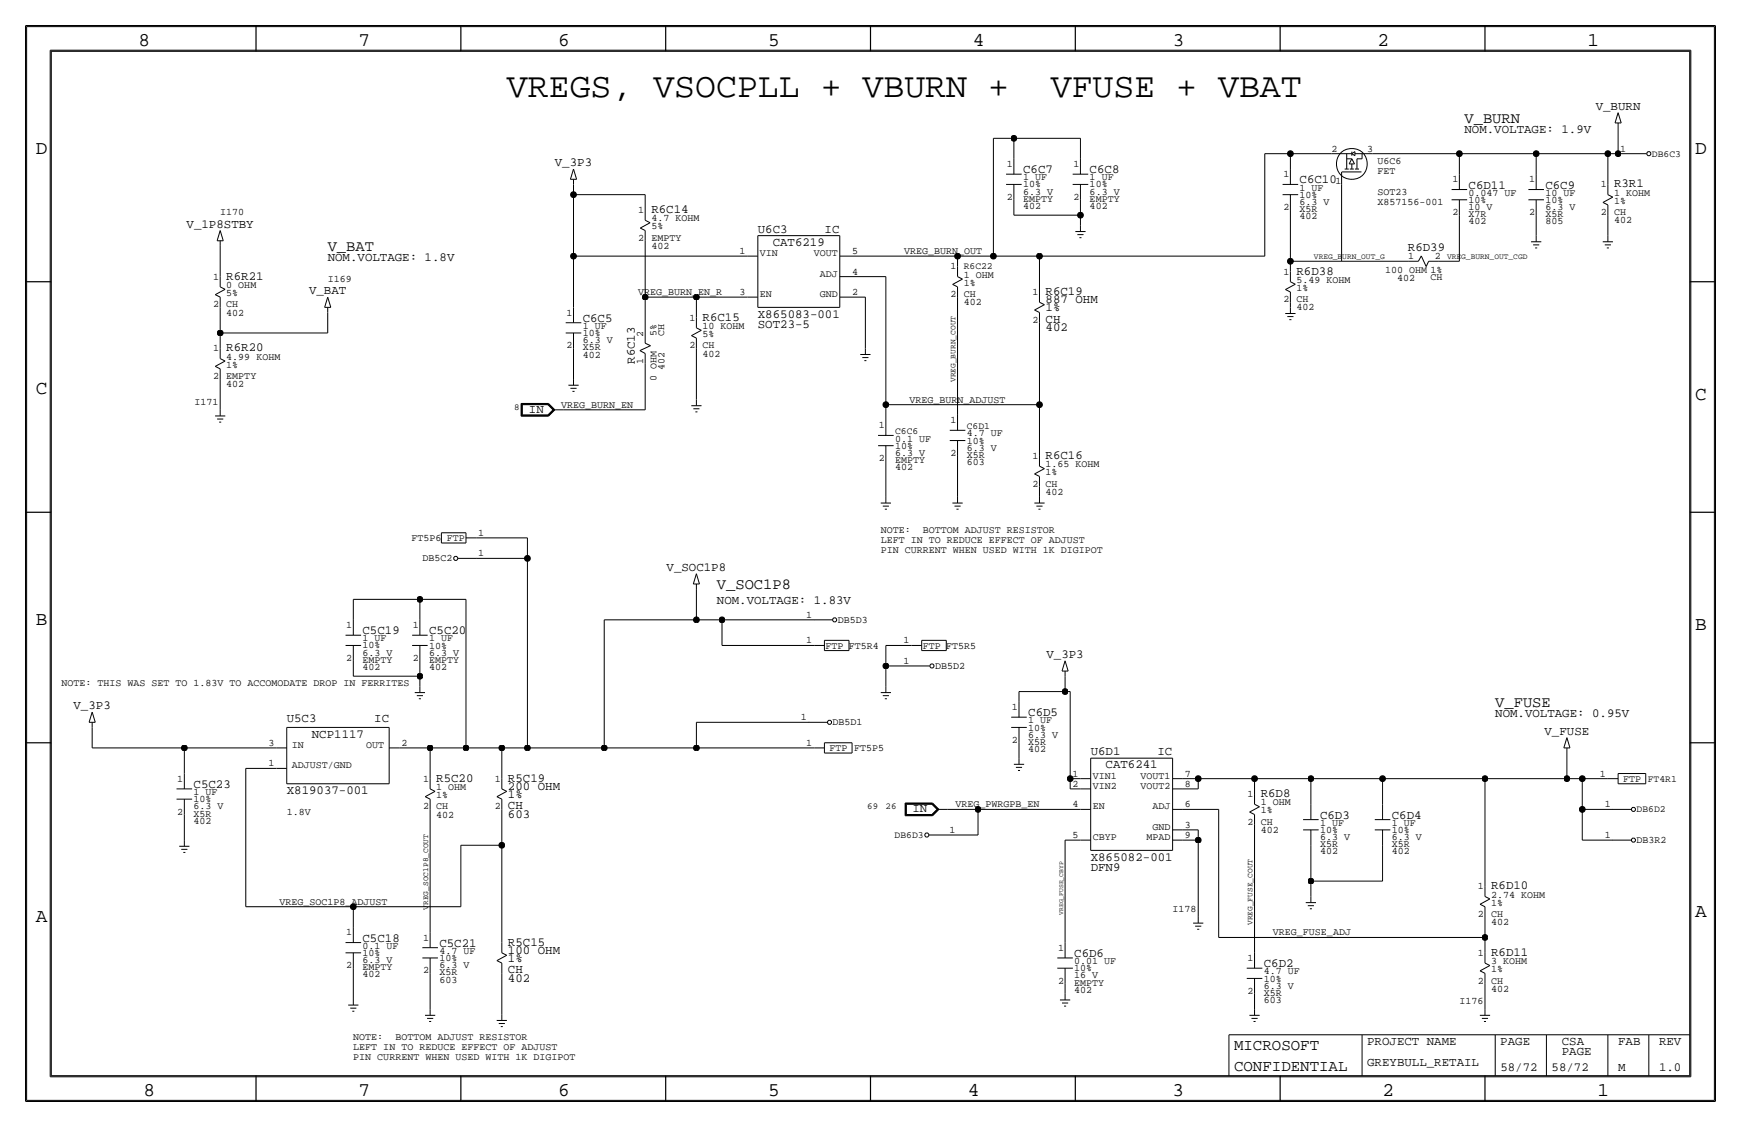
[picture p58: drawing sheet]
<svg xmlns="http://www.w3.org/2000/svg" width="432mm" height="279mm" viewBox="0 0 432 279" stroke-linecap="round" stroke-linejoin="round" font-family="sans-serif">
<defs><g id="words">
<g font-size="8.6">
<text x="125.7" y="24.1">VREGS, VSOCPLL + VBURN +</text>
<text x="260.6" y="24.1">VFUSE + VBAT</text>
</g>
<g font-size="4.8">
<text x="34.3" y="11.4">8</text>
<text x="88.9" y="11.4">7</text>
<text x="138.5" y="11.4">6</text>
<text x="190.5" y="11.4">5</text>
<text x="241.3" y="11.4">4</text>
<text x="290.8" y="11.4">3</text>
<text x="341.6" y="11.4">2</text>
<text x="393.7" y="11.4">1</text>
<text x="8.9" y="38.1">D</text>
<text x="420.4" y="38.1">D</text>
<text x="8.9" y="97.8">C</text>
<text x="420.4" y="99.1">C</text>
<text x="8.9" y="154.9">B</text>
<text x="420.4" y="156.2">B</text>
<text x="420.4" y="227.3">A</text>
<text x="8.9" y="228.6">A</text>
<text x="35.6" y="271.8">8</text>
<text x="88.9" y="271.8">7</text>
<text x="138.4" y="271.8">6</text>
<text x="190.5" y="271.8">5</text>
<text x="240" y="271.8">4</text>
<text x="290.8" y="271.8">3</text>
<text x="342.9" y="271.8">2</text>
<text x="396.2" y="271.8">1</text>
</g>
<g font-size="3.9">
<text x="306.1" y="260.4">MICROSOFT</text>
<text x="306.1" y="265.4">CONFIDENTIAL</text>
</g>
<g font-size="3.8">
<text x="363.2" y="30.5">V_BURN</text>
<text x="81.3" y="62.2">V_BAT</text>
<text x="177.8" y="146">V_SOC1P8</text>
<text x="370.8" y="175.3">V_FUSE</text>
</g>
<g font-size="3.1">
<text x="395.8" y="27.3">V_BURN</text>
<text x="363.2" y="33">NOM.VOLTAGE: 1.9V</text>
<text x="137.6" y="41.2">V_3P3</text>
<text x="253.7" y="42.9">C6C7</text>
<text x="270.3" y="42.9">C6C8</text>
<text x="322.3" y="45.5">C6C10</text>
<text x="364.2" y="46.7">C6D11</text>
<text x="383.3" y="46.7">C6C9</text>
<text x="400.3" y="46.5">R3R1</text>
<text x="161.5" y="52.8">R6C14</text>
<text x="46.3" y="56.5">V_1P8STBY</text>
<text x="188" y="57.7">U6C3</text>
<text x="204.5" y="57.7">IC</text>
<text x="81.3" y="64.8">NOM.VOLTAGE: 1.8V</text>
<text x="191.6" y="61">CAT6219</text>
<text x="349.2" y="62.2">R6D39</text>
<text x="56.1" y="69.3">R6R21</text>
<text x="321.6" y="68.1">R6D38</text>
<text x="76.7" y="73">V_BAT</text>
<text x="259.3" y="73.2">R6C19</text>
<text x="259.3" y="77.2">1%</text>
<text x="259.3" y="75.2">887 OHM</text>
<text x="144.5" y="79.8">C6C5</text>
<text x="174.2" y="79.5">R6C15</text>
<text x="188" y="78.7">X865083-001</text>
<text x="188" y="81.3">SOT23-5</text>
<text x="259.3" y="82">402</text>
<text x="259.3" y="80">CH</text>
<text x="56.1" y="87.1">R6R20</text>
<text x="157.5" y="90.2" transform="rotate(-90 157.5 90.2)">R6C13</text>
<text x="131.2" y="102.4">IN</text>
<text x="259.3" y="113.8">R6C16</text>
<text x="165.3" y="141.6">V_SOC1P8</text>
<text x="177.8" y="149.9">NOM.VOLTAGE: 1.83V</text>
<text x="89.9" y="157.2">C5C19</text>
<text x="106.4" y="157.2">C5C20</text>
<text x="259.5" y="163.2">V_3P3</text>
<text x="18.2" y="175.9">V_3P3</text>
<text x="71.1" y="179.1">U5C3</text>
<text x="92.8" y="179.1">IC</text>
<text x="255" y="177.5">C6D5</text>
<text x="370.8" y="177.8">NOM.VOLTAGE: 0.95V</text>
<text x="77.3" y="182.9">NCP1117</text>
<text x="383.1" y="182.2">V_FUSE</text>
<text x="270.5" y="187.2">U6D1</text>
<text x="274.2" y="190.5">CAT6241</text>
<text x="287.1" y="187.2">IC</text>
<text x="48" y="195.3">C5C23</text>
<text x="71.1" y="196.8">X819037-001</text>
<text x="108.2" y="193.8">R5C20</text>
<text x="126" y="197.9">1%</text>
<text x="126" y="195.8">200 OHM</text>
<text x="126" y="193.8">R5C19</text>
<text x="312.7" y="197.6">R6D8</text>
<text x="126" y="200.7">CH</text>
<text x="126" y="202.7">603</text>
<text x="226.3" y="201.4">IN</text>
<text x="327.4" y="202.9">C6D3</text>
<text x="345.2" y="202.9">C6D4</text>
<text x="270.5" y="213.4">X865082-001</text>
<text x="270.5" y="215.9">DFN9</text>
<text x="369.8" y="220.5">R6D10</text>
<text x="89.9" y="233.4">C5C18</text>
<text x="109" y="234.7">C5C21</text>
<text x="126" y="236.5">100 OHM</text>
<text x="126" y="238.5">1%</text>
<text x="126" y="234.4">R5C15</text>
<text x="266.4" y="237.2">C6D6</text>
<text x="313.4" y="239.8">C6D2</text>
<text x="369.8" y="237">R6D11</text>
<text x="126" y="241.3">CH</text>
<text x="126" y="243.3">402</text>
<text x="339.1" y="259.1">PROJECT NAME</text>
<text x="372.1" y="259.1">PAGE</text>
<text x="387.4" y="259.1">CSA</text>
<text x="387.4" y="261.6">PAGE</text>
<text x="401.3" y="259.1">FAB</text>
<text x="411.5" y="259.1">REV</text>
<text x="339.1" y="264.2">GREYBULL_RETAIL</text>
<text x="372.1" y="265.4">58/72</text>
<text x="384.8" y="265.4">58/72</text>
<text x="401.3" y="265.4">M</text>
<text x="411.5" y="265.4">1.0</text>
</g>
<g font-size="2.5">
<text x="249.7" y="41.4">1</text>
<text x="266.2" y="41.4">1</text>
<text x="330.2" y="37.6">2</text>
<text x="339.1" y="37.6">3</text>
<text x="341.6" y="40.6">U6C6</text>
<text x="401.9" y="37.6">1</text>
<text x="253.7" y="44.7">1 UF</text>
<text x="253.7" y="46.5">10%</text>
<text x="270.3" y="44.7">1 UF</text>
<text x="270.3" y="46.5">10%</text>
<text x="318.3" y="43.9">1</text>
<text x="322.3" y="47.2">1 UF</text>
<text x="331.2" y="45.7">1</text>
<text x="341.6" y="43.2">FET</text>
<text x="360.2" y="45.2">1</text>
<text x="379.3" y="45.2">1</text>
<text x="397" y="46.5">1</text>
<text x="54.6" y="53.3">I170</text>
<text x="158.3" y="52.8">1</text>
<text x="249.7" y="49.5">2</text>
<text x="253.7" y="48.2">6.3 V</text>
<text x="253.7" y="50">EMPTY</text>
<text x="253.7" y="51.8">402</text>
<text x="266.2" y="49.5">2</text>
<text x="270.3" y="51.8">402</text>
<text x="270.3" y="48.2">6.3 V</text>
<text x="270.3" y="50">EMPTY</text>
<text x="318.3" y="52.1">2</text>
<text x="322.3" y="49">10%</text>
<text x="322.3" y="50.8">6.3 V</text>
<text x="322.3" y="52.6">X5R</text>
<text x="341.6" y="48.3">SOT23</text>
<text x="341.6" y="50.8">X857156-001</text>
<text x="360.2" y="53.3">2</text>
<text x="364.2" y="52.1">10 V</text>
<text x="364.2" y="50.3">10%</text>
<text x="364.2" y="53.8">X7R</text>
<text x="364.2" y="48.5">0.047 UF</text>
<text x="379.3" y="53.3">2</text>
<text x="383.3" y="53.8">X5R</text>
<text x="383.3" y="52.1">6.3 V</text>
<text x="383.3" y="50.3">10%</text>
<text x="383.3" y="48.5">10 UF</text>
<text x="397" y="53.3">2</text>
<text x="400.3" y="53.3">CH</text>
<text x="400.3" y="50.5">1%</text>
<text x="400.3" y="48.5">1 KOHM</text>
<text x="158.3" y="59.7">2</text>
<text x="161.5" y="56.9">5%</text>
<text x="161.5" y="59.7">EMPTY</text>
<text x="161.5" y="54.9">4.7 KOHM</text>
<text x="322.3" y="54.4">402</text>
<text x="364.2" y="55.6">402</text>
<text x="383.3" y="55.6">805</text>
<text x="400.3" y="55.4">402</text>
<text x="161.5" y="61.7">402</text>
<text x="183.4" y="63">1</text>
<text x="188.5" y="63.5">VIN</text>
<text x="201.8" y="63.5">VOUT</text>
<text x="211.3" y="63">5</text>
<text x="224.3" y="63">VREG_BURN_OUT</text>
<text x="349.2" y="64.3">1</text>
<text x="355.9" y="64.3">2</text>
<text x="52.9" y="69.3">1</text>
<text x="56.1" y="71.4">0 OHM</text>
<text x="81.3" y="69.8">I169</text>
<text x="203.3" y="68.6">ADJ</text>
<text x="211.3" y="68.1">4</text>
<text x="235.7" y="66.8">1</text>
<text x="239" y="68.8">1 OHM</text>
<text x="239" y="70.9">1%</text>
<text x="318.3" y="68.1">1</text>
<text x="321.6" y="70.1">5.49 KOHM</text>
<text x="343.5" y="67.6">100 OHM 1%</text>
<text x="346.5" y="69.6">402</text>
<text x="354.8" y="69.5">CH</text>
<text x="52.9" y="76.2">2</text>
<text x="56.1" y="76.2">CH</text>
<text x="56.1" y="73.4">5%</text>
<text x="158.2" y="73.2">VREG_BURN_EN_R</text>
<text x="183.4" y="73.2">3</text>
<text x="188.5" y="73.7">EN</text>
<text x="203.3" y="73.7">GND</text>
<text x="211.3" y="73.2">2</text>
<text x="235.7" y="73.7">2</text>
<text x="239" y="73.7">CH</text>
<text x="239" y="75.7">402</text>
<text x="256.1" y="73.2">1</text>
<text x="318.3" y="74.9">2</text>
<text x="321.6" y="77">402</text>
<text x="321.6" y="74.9">CH</text>
<text x="321.6" y="72.1">1%</text>
<text x="56.1" y="78.2">402</text>
<text x="140.5" y="78.2">1</text>
<text x="144.5" y="83.3">10%</text>
<text x="144.5" y="81.5">1 UF</text>
<text x="159.5" y="83.5" transform="rotate(-90 159.5 83.5)">2</text>
<text x="162.8" y="83.4" transform="rotate(-90 162.8 83.4)">5%</text>
<text x="164.7" y="83.4" transform="rotate(-90 164.7 83.4)">CH</text>
<text x="171" y="79.5">1</text>
<text x="174.2" y="83.6">5%</text>
<text x="174.2" y="81.5">10 KOHM</text>
<text x="256.1" y="80">2</text>
<text x="52.9" y="87.1">1</text>
<text x="56.1" y="89.2">4.99 KOHM</text>
<text x="140.5" y="86.4">2</text>
<text x="144.5" y="86.9">X5R</text>
<text x="144.5" y="88.6">402</text>
<text x="144.5" y="85.1">6.3 V</text>
<text x="171" y="86.4">2</text>
<text x="174.2" y="88.4">402</text>
<text x="174.2" y="86.4">CH</text>
<text x="52.9" y="94">2</text>
<text x="56.1" y="94">EMPTY</text>
<text x="56.1" y="91.2">1%</text>
<text x="159.5" y="90.2" transform="rotate(-90 159.5 90.2)">1</text>
<text x="162.8" y="94.4" transform="rotate(-90 162.8 94.4)">0 OHM</text>
<text x="164.8" y="91.6" transform="rotate(-90 164.8 91.6)">402</text>
<text x="48.3" y="100.3">I171</text>
<text x="56.1" y="96">402</text>
<text x="139.2" y="101.1">VREG_BURN_EN</text>
<text x="225.6" y="99.8">VREG_BURN_ADJUST</text>
<text x="218" y="106.2">1</text>
<text x="235.7" y="104.9">1</text>
<text x="222" y="111.3">10%</text>
<text x="222" y="113">6.3 V</text>
<text x="222" y="109.5">0.1 UF</text>
<text x="235.7" y="113">2</text>
<text x="239.8" y="111.8">6.3 V</text>
<text x="239.8" y="110">10%</text>
<text x="239.8" y="113.5">X5R</text>
<text x="239.8" y="108.2">4.7 UF</text>
<text x="256.1" y="113.8">1</text>
<text x="218" y="114.3">2</text>
<text x="222" y="116.6">402</text>
<text x="222" y="114.8">EMPTY</text>
<text x="239.8" y="115.3">603</text>
<text x="259.3" y="117.9">1%</text>
<text x="259.3" y="115.8">1.65 KOHM</text>
<text x="256.1" y="120.7">2</text>
<text x="259.3" y="122.7">402</text>
<text x="259.3" y="120.6">CH</text>
<text x="102" y="134.1">FT5P6</text>
<text x="110.9" y="134.1">FTP</text>
<text x="118.6" y="137.9">1</text>
<text x="118.6" y="132.8">1</text>
<text x="218.4" y="137.2">PIN CURRENT WHEN USED WITH 1K DIGIPOT</text>
<text x="218.4" y="134.6">LEFT IN TO REDUCE EFFECT OF ADJUST</text>
<text x="218.4" y="132.1">NOTE:</text>
<text x="228.9" y="132.1">BOTTOM ADJUST RESISTOR</text>
<text x="104.8" y="139.2">DB5C2</text>
<text x="85.9" y="155.7">1</text>
<text x="102.4" y="155.7">1</text>
<text x="199.9" y="153.2">1</text>
<text x="207.8" y="154.4">DB5D3</text>
<text x="89.9" y="160.8">10%</text>
<text x="89.9" y="159">1 UF</text>
<text x="106.4" y="159">1 UF</text>
<text x="106.4" y="160.8">10%</text>
<text x="199.9" y="159.5">1</text>
<text x="204.7" y="160.8">FTP FT5R4</text>
<text x="224.1" y="159.5">1</text>
<text x="228.9" y="160.8">FTP FT5R5</text>
<text x="85.9" y="163.8">2</text>
<text x="89.9" y="166.1">402</text>
<text x="89.9" y="162.6">6.3 V</text>
<text x="89.9" y="164.3">EMPTY</text>
<text x="102.4" y="163.8">2</text>
<text x="106.4" y="166.1">402</text>
<text x="106.4" y="164.3">EMPTY</text>
<text x="106.4" y="162.6">6.3 V</text>
<text x="224.1" y="164.6">1</text>
<text x="231.9" y="165.9">DB5D2</text>
<text x="15.2" y="170.2">NOTE: THIS WAS SET TO 1.83V TO ACCOMODATE DROP IN FERRITES</text>
<text x="198.7" y="178.6">1</text>
<text x="206.5" y="179.8">DB5D1</text>
<text x="251" y="176">1</text>
<text x="255" y="179.3">1 UF</text>
<text x="66.6" y="184.9">3</text>
<text x="72.4" y="185.4">IN</text>
<text x="90.8" y="185.4">OUT</text>
<text x="99.6" y="184.9">2</text>
<text x="199.9" y="184.9">1</text>
<text x="251" y="184.2">2</text>
<text x="255" y="181.1">10%</text>
<text x="255" y="184.7">X5R</text>
<text x="255" y="182.9">6.3 V</text>
<text x="66.6" y="190">1</text>
<text x="72.4" y="190.5">ADJUST/GND</text>
<text x="205.7" y="186.2">FTP</text>
<text x="211.8" y="186.2">FT5P5</text>
<text x="255" y="186.4">402</text>
<text x="44" y="193.8">1</text>
<text x="48" y="197.1">1 UF</text>
<text x="104.9" y="193.8">1</text>
<text x="108.2" y="195.8">1 OHM</text>
<text x="108.2" y="197.9">1%</text>
<text x="122.7" y="193.8">1</text>
<text x="266" y="195.1">2</text>
<text x="266" y="192.5">1</text>
<text x="271" y="195.6">VIN2</text>
<text x="271" y="193">VIN1</text>
<text x="282.9" y="195.6">VOUT2</text>
<text x="282.9" y="193">VOUT1</text>
<text x="293.9" y="195.1">8</text>
<text x="293.9" y="192.5">7</text>
<text x="309.4" y="197.6">1</text>
<text x="396.8" y="192.5">1</text>
<text x="402.6" y="193.8">FTP</text>
<text x="44" y="201.9">2</text>
<text x="48" y="200.7">6.3 V</text>
<text x="48" y="198.9">10%</text>
<text x="48" y="202.4">X5R</text>
<text x="71.1" y="201.9">1.8V</text>
<text x="104.9" y="200.7">2</text>
<text x="108.2" y="202.7">402</text>
<text x="108.2" y="200.7">CH</text>
<text x="122.7" y="200.7">2</text>
<text x="237" y="200.2">VREG_PWRGPB_EN</text>
<text x="266" y="200.1">4</text>
<text x="271" y="200.7">EN</text>
<text x="285.9" y="200.7">ADJ</text>
<text x="293.9" y="200.1">6</text>
<text x="312.7" y="199.6">1 OHM</text>
<text x="312.7" y="201.7">1%</text>
<text x="398.1" y="200.2">1</text>
<text x="48" y="204.2">402</text>
<text x="235.5" y="206.5">1</text>
<text x="266" y="207.8">5</text>
<text x="271" y="208.3">CBYP</text>
<text x="284.4" y="208.3">MPAD</text>
<text x="285.9" y="205.7">GND</text>
<text x="293.9" y="207.8">9</text>
<text x="293.9" y="205.2">3</text>
<text x="309.4" y="204.5">2</text>
<text x="312.7" y="204.5">CH</text>
<text x="312.7" y="206.5">402</text>
<text x="327.4" y="204.7">1 UF</text>
<text x="327.4" y="208.3">6.3 V</text>
<text x="327.4" y="206.5">10%</text>
<text x="345.2" y="206.5">10%</text>
<text x="345.2" y="208.3">6.3 V</text>
<text x="345.2" y="204.7">1 UF</text>
<text x="398.1" y="207.8">1</text>
<text x="405.9" y="209">DB3R2</text>
<text x="327.4" y="211.8">402</text>
<text x="327.4" y="210.1">X5R</text>
<text x="345.2" y="211.8">402</text>
<text x="345.2" y="210">X5R</text>
<text x="366.6" y="220.5">1</text>
<text x="69.3" y="224.3">VREG_SOC1P8_ADJUST</text>
<text x="290.8" y="226.1">I178</text>
<text x="366.6" y="227.3">2</text>
<text x="369.8" y="227.3">CH</text>
<text x="369.8" y="224.5">1%</text>
<text x="369.8" y="222.5">2.74 KOHM</text>
<text x="85.9" y="231.9">1</text>
<text x="104.9" y="233.2">1</text>
<text x="315.7" y="231.9">VREG_FUSE_ADJ</text>
<text x="369.8" y="229.4">402</text>
<text x="89.9" y="237">10%</text>
<text x="89.9" y="235.2">0.1 UF</text>
<text x="89.9" y="238.8">6.3 V</text>
<text x="109" y="238.3">10%</text>
<text x="109" y="236.5">4.7 UF</text>
<text x="262.4" y="235.7">1</text>
<text x="266.4" y="239">0.01 UF</text>
<text x="309.4" y="238.3">1</text>
<text x="366.6" y="237">1</text>
<text x="369.8" y="239">3 KOHM</text>
<text x="85.9" y="240">2</text>
<text x="89.9" y="240.5">EMPTY</text>
<text x="89.9" y="242.3">402</text>
<text x="104.9" y="241.3">2</text>
<text x="109" y="240">6.3 V</text>
<text x="109" y="243.6">603</text>
<text x="109" y="241.8">X5R</text>
<text x="262.4" y="243.8">2</text>
<text x="266.4" y="240.8">10%</text>
<text x="266.4" y="242.6">16 V</text>
<text x="266.4" y="244.3">EMPTY</text>
<text x="313.4" y="245.1">6.3 V</text>
<text x="313.4" y="243.3">10%</text>
<text x="313.4" y="241.6">4.7 UF</text>
<text x="366.6" y="243.8">2</text>
<text x="369.8" y="245.9">402</text>
<text x="369.8" y="243.8">CH</text>
<text x="369.8" y="241">1%</text>
<text x="266.4" y="246.1">402</text>
<text x="309.4" y="246.4">2</text>
<text x="313.4" y="248.7">603</text>
<text x="313.4" y="246.9">X5R</text>
<text x="362" y="248.9">I176</text>
<text x="87.6" y="257.8">NOTE:</text>
<text x="98.1" y="257.8">BOTTOM ADJUST RESISTOR</text>
<text x="87.6" y="262.9">PIN CURRENT WHEN USED WITH 1K DIGIPOT</text>
<text x="87.6" y="260.3">LEFT IN TO REDUCE EFFECT OF ADJUST</text>
</g>
<g font-size="2.4">
<text x="409.7" y="38.9">DB6C3</text>
<text x="239" y="66.8">R6C22</text>
<text x="222" y="107.7">C6C6</text>
<text x="239.8" y="106.4">C6D1</text>
<text x="408.7" y="193.8">FT4R1</text>
<text x="405.9" y="201.4">DB6D2</text>
<text x="221.9" y="207.8">DB6D3</text>
</g>
<g font-size="2.3">
<text x="127.5" y="101.6">8</text>
<text x="215.1" y="200.7">69</text>
<text x="219.7" y="200.7">26</text>
</g>
<g font-size="2">
<text x="325.9" y="64.3">VREG_BURN_OUT_G</text>
<text x="358.9" y="64.3">VREG_BURN_OUT_CGD</text>
<text x="237" y="94.7" transform="rotate(-90 237 94.7)">VREG_BURN_COUT</text>
<text x="106.2" y="225.6" transform="rotate(-90 106.2 225.6)">VREG_SOC1P8_COUT</text>
<text x="310.6" y="229.4" transform="rotate(-90 310.6 229.4)">VREG_FUSE_COUT</text>
</g>
<text font-size="1.6" x="263.7" y="226.8" transform="rotate(-90 263.7 226.8)">VREG_FUSE_CBYP</text>
</g></defs>
<!-- layer: Nets -->
<g fill="none" stroke="#000" stroke-width=".25">
<path d="M246.4 34.3v29.2zM246.4 34.3h5.1zM251.5 34.3h16.5zM251.5 34.3v5.1zM268 34.3v5.1zM313.7 38.1h6.3zM313.7 38.1v25.4zM320 38.1h10.2zM320 38.1v3.8zM340.4 38.1h21.5zM361.9 38.1h19.1zM361.9 38.1v5.1z"/>
<path d="M381 38.1v5.1zM381 38.1h17.8zM398.8 38.1h2.5zM398.8 38.1v7.6zM401.3 31.8v6.3zM401.3 38.1h2.6zM142.2 48.3h17.8zM142.2 45.7v2.6zM142.2 48.3v15.2zM160 48.3v3.8zM160 59.7v14zM251.5 53.3h16.5z"/>
<path d="M251.5 49.5v3.8zM268 53.3v2.6zM268 49.5v3.8zM320 52.1v12.7zM332.7 45.7v19.1zM361.9 53.3v11.5zM381 53.3v5.1zM398.8 53.3v5.1zM54.6 76.2v6.3zM54.6 61v7.6zM81.3 77.5v5zM142.2 63.5h43.2z"/>
<path d="M142.2 63.5v12.7zM160 73.7h12.7zM160 73.7v8.8zM172.7 73.7h12.7zM172.7 73.7v5zM210.8 68.6h8.9zM210.8 63.5h26.7zM210.8 73.7h3.8zM214.6 73.7v12.7zM219.7 68.6v31.7zM237.5 63.5v2.5zM237.5 73.7v29.2z"/>
<path d="M237.5 63.5h8.9zM246.4 63.5h11.4zM257.8 63.5v8.9zM257.8 63.5h55.9zM320 74.9v1.3zM320 64.8v2.5zM320 64.8h12.7zM332.7 64.8h16.5zM356.9 64.8h5zM54.6 82.5h26.7zM54.6 82.5v3.9zM54.6 94v7.6z"/>
<path d="M142.2 86.4v7.6zM160 90.2v11.4zM172.7 86.4v12.7zM257.8 80v20.3zM139.7 101.6h20.3zM219.7 114.3v8.9zM219.7 100.3v3.8zM219.7 100.3h38.1zM237.5 113v10.2zM257.8 100.3v12.7zM118.1 138.4h12.7zM118.1 133.3h12.7z"/>
<path d="M130.8 138.4v47zM130.8 133.3v5.1zM257.8 120.6v2.6zM87.6 148.6h16.5zM87.6 148.6v5.1zM104.1 148.6h11.5zM104.1 148.6v5.1zM115.6 148.6v36.8zM149.9 153.7h22.8zM149.9 153.7v31.7zM172.7 146v7.7zM172.7 153.7h6.4z"/>
<path d="M179.1 153.7h22.8zM179.1 153.7v6.3zM87.6 167.6h16.5zM87.6 163.8v3.8zM104.1 167.6v2.6zM104.1 163.8v3.8zM172.7 179.1h28zM172.7 179.1v6.3zM179.1 160h22.8zM219.7 165.1v5.1zM219.7 160v5.1zM219.7 165.1h6.4z"/>
<path d="M219.7 160h6.4zM252.7 171.4h11.5zM252.7 171.4v2.6zM264.2 167.6v3.8zM264.2 171.4h1.2zM265.4 171.4v21.6zM22.9 180.3v5.1zM22.9 185.4h22.8zM45.7 185.4h22.9zM45.7 185.4v6.4zM61 190.5h7.6zM61 190.5v34.3z"/>
<path d="M99.1 185.4h7.6zM106.7 185.4v7.6zM106.7 185.4h8.9zM115.6 185.4h8.9zM124.5 185.4h6.3zM124.5 185.4v7.6zM130.8 185.4h19.1zM149.9 185.4h22.8zM172.7 185.4h29.2zM252.7 184.2v3.8zM265.4 195.6h2.6zM265.4 193h2.6z"/>
<path d="M265.4 193v2.6zM293.4 193h3.8zM293.4 195.6h3.8zM297.2 193h14zM297.2 193v2.6zM311.1 193h14zM311.1 193v3.8zM325.1 193v6.4zM325.1 193h17.8zM342.9 193h25.4zM342.9 193v6.4zM368.3 193h20.3z"/>
<path d="M368.3 193v26.7zM388.6 186.7v6.3zM388.6 193h3.8zM392.4 193h6.4zM392.4 193v7.7zM45.7 201.9v6.4zM106.7 200.7v30.4zM114.3 209.5v15.3zM114.3 209.5h10.2zM124.5 200.7v8.8zM124.5 209.5v24.2zM234.9 207h7.7z"/>
<path d="M234.9 200.7h7.7zM242.6 200.7v6.3zM242.6 200.7h25.4zM264.2 208.3h3.8zM264.2 208.3v25.4zM293.4 205.7h3.8zM293.4 200.7h8.9zM293.4 208.3h3.8zM297.2 208.3v19zM297.2 205.7v2.6zM302.3 200.7v31.7zM311.1 204.5v31.7z"/>
<path d="M325.1 218.4v3.8zM325.1 209.5v8.9zM325.1 218.4h17.8zM342.9 209.5v8.9zM392.4 200.7h7.6zM392.4 200.7v7.6zM392.4 208.3h7.7zM61 224.8h26.6zM87.6 224.8v5.1zM87.6 224.8h26.7zM302.3 232.4h66zM368.3 227.3v5.1z"/>
<path d="M368.3 232.4v3.8zM87.6 240v7.6zM106.7 241.3v8.9zM124.5 241.3v10.2zM264.2 243.8v2.6zM311.1 246.4v3.8zM368.3 243.8v6.4z"/>
</g>
<g fill="#000" stroke="#000" stroke-width=".25">
<circle cx="251.5" cy="34.3" r=".72"/>
<circle cx="320" cy="38.1" r=".72"/>
<circle cx="362" cy="38.1" r=".72"/>
<circle cx="381" cy="38.1" r=".72"/>
<circle cx="398.8" cy="38.1" r=".72"/>
<circle cx="401.3" cy="38.1" r=".72"/>
<circle cx="142.2" cy="48.3" r=".72"/>
<circle cx="268" cy="53.3" r=".72"/>
<circle cx="142.2" cy="63.5" r=".72"/>
<circle cx="160" cy="73.7" r=".72"/>
<circle cx="172.7" cy="73.7" r=".72"/>
<circle cx="237.5" cy="63.5" r=".72"/>
<circle cx="246.4" cy="63.5" r=".72"/>
<circle cx="257.8" cy="63.5" r=".72"/>
<circle cx="320" cy="64.8" r=".72"/>
<circle cx="54.6" cy="82.6" r=".72"/>
<circle cx="219.7" cy="100.3" r=".72"/>
<circle cx="257.8" cy="100.3" r=".72"/>
<circle cx="130.8" cy="138.4" r=".72"/>
<circle cx="104.1" cy="148.6" r=".72"/>
<circle cx="172.7" cy="153.7" r=".72"/>
<circle cx="179.1" cy="153.7" r=".72"/>
<circle cx="104.1" cy="167.6" r=".72"/>
<circle cx="219.7" cy="165.1" r=".72"/>
<circle cx="264.2" cy="171.5" r=".72"/>
<circle cx="45.7" cy="185.4" r=".72"/>
<circle cx="106.7" cy="185.4" r=".72"/>
<circle cx="115.6" cy="185.4" r=".72"/>
<circle cx="124.5" cy="185.4" r=".72"/>
<circle cx="130.8" cy="185.4" r=".72"/>
<circle cx="149.9" cy="185.4" r=".72"/>
<circle cx="172.7" cy="185.4" r=".72"/>
<circle cx="265.4" cy="193" r=".72"/>
<circle cx="297.2" cy="193" r=".72"/>
<circle cx="311.2" cy="193" r=".72"/>
<circle cx="325.1" cy="193" r=".72"/>
<circle cx="342.9" cy="193" r=".72"/>
<circle cx="368.3" cy="193" r=".72"/>
<circle cx="388.6" cy="193" r=".72"/>
<circle cx="392.4" cy="193" r=".72"/>
<circle cx="124.5" cy="209.6" r=".72"/>
<circle cx="242.6" cy="200.7" r=".72"/>
<circle cx="297.2" cy="208.3" r=".72"/>
<circle cx="325.1" cy="218.4" r=".72"/>
<circle cx="392.4" cy="200.7" r=".72"/>
<circle cx="87.6" cy="224.8" r=".72"/>
<circle cx="368.3" cy="232.4" r=".72"/>
</g>
<!-- layer: Components -->
<g fill="none" stroke="#000" stroke-width=".25">
<path d="M251.5 39.4v3.8zM268 39.4v3.8zM330.2 38.1h5.1zM334 39.4h1.3zM334 38.1v3.8zM335.3 38.1l.7-.5zM335.3 39.4l-.7 1.2zM335.3 39.4l.6 1.2zM335.3 37.6v1zM335.3 38.1l.7 .5zM336 38.1h4.4zM336 37.6v1z"/>
<path d="M336.5 39.4h1.3zM336.5 39.4v2.5zM337.8 38.1v1.3zM400.6 30.5h1.5zM401.3 27.9l-.7 2.6zM401.3 30.5v1.3zM401.3 27.9l.8 2.6zM403.8 38.1h4.6zM53.8 59.7h1.6zM54.6 57.2l-.8 2.5zM54.6 59.7v1.3zM54.6 57.2l.8 2.5z"/>
<path d="M141.5 44.4h1.5zM142.2 44.4v1.3zM142.2 41.9l.8 2.5zM142.2 41.9l-.7 2.5zM158.8 56.5l2.4-1.3zM158.8 56.5l1.2 .7zM160 52.1v2.5zM160 57.2v2.5zM160 54.6l1.2 .6zM188 58.4h20.3zM188 58.4v17.8zM208.3 58.4v17.8z"/>
<path d="M249.5 43.2h3.9zM249.5 45.7h3.9zM251.5 45.7v3.8zM266 43.2h3.9zM266 45.7h3.9zM266.7 57.4h2.5zM267.2 58.2h1.5zM267.7 58.9h.5zM268 55.9v1.5zM268 45.7v3.8zM318.1 45.7h3.9zM318.1 48.3h3.9z"/>
<path d="M320 41.9v3.8zM320 48.3v3.8zM332.7 42.6v3.1zM332.8 42.6h4.9zM333.5 41.9h1zM334.6 40.6h1.3zM334.8 41.9h1zM335.3 40.6v1.3zM336 41.9h1.1zM360 47h3.9zM360 49.5h3.9zM361.9 43.2v3.8z"/>
<path d="M361.9 49.5v3.8zM379.1 47h3.8zM379.1 49.5h3.8zM379.7 59.9h2.6zM381 58.4v1.5zM381 43.2v3.8zM381 49.5v3.8zM397.5 59.9h2.6zM397.6 50.2l2.4-1.3zM397.6 50.2l1.2 .6zM398.8 58.4v1.5zM398.8 45.7v2.6z"/>
<path d="M398.8 50.8v2.5zM398.8 48.3l1.2 .6zM53.4 73.1l1.2 .6zM53.4 73.1l2.4-1.4zM54.6 68.6v2.5zM54.6 73.7v2.5zM54.6 71.1l1.2 .6zM80.5 76.2h1.5zM81.3 76.2v1.3zM81.3 73.7l.7 2.5zM81.3 73.7l-.8 2.5zM142.2 76.2v3.8z"/>
<path d="M172.7 78.7v2.6zM185.4 73.7h2.6zM185.4 63.5h2.6zM188 76.2h20.3zM208.3 63.5h2.5zM208.3 68.6h2.5zM208.3 73.7h2.5zM236.3 70.5l2.4-1.3zM236.3 70.5l1.2 .6zM237.5 66v2.6zM237.5 71.1v2.6zM237.5 68.6l1.2 .6z"/>
<path d="M256.6 76.9l2.4-1.4zM256.6 76.9l1.2 .6zM257.8 72.4v2.5zM257.8 77.5v2.5zM257.8 74.9l1.2 .6zM318.8 77.7h2.5zM318.8 71.8l2.5-1.3zM318.8 71.8l1.2 .6zM319.3 78.5h1.5zM319.8 79.2h.5zM320 76.2v1.5zM320 67.3v2.5z"/>
<path d="M320 72.4v2.5zM320 69.8l1.3 .7zM349.3 64.8h2.5zM352.5 63.4l1.2 2.7zM352.5 63.4l-.7 1.4zM354.3 64.8h2.6zM354.3 64.8l-.6 1.3zM380.2 60.7h1.6zM380.7 61.5h.6zM398 60.7h1.5zM398.5 61.5h.5zM53.4 90.8l1.2 .6z"/>
<path d="M53.4 90.8l2.4-1.3zM54.6 86.4v2.5zM54.6 91.4v2.6zM54.6 88.9l1.2 .6zM140.3 80h3.9zM140.3 82.5h3.9zM141 95.5h2.5zM141.5 96.3h1.5zM142 97h.5zM142.2 82.5v3.9zM142.2 94v1.5zM158.7 86.9l2.6-1.2z"/>
<path d="M158.7 86.9l1.3 .7zM160 85.1l1.3 .6zM160 82.5v2.6zM160 87.6v2.6zM171.5 83.2l2.4-1.3zM171.5 83.2l1.2 .6zM172.7 83.8v2.6zM172.7 81.3l1.2 .6zM172.7 99.1v1.5zM213.4 87.9h2.5zM213.9 88.6h1.5zM214.4 89.4h.5z"/>
<path d="M214.6 86.4v1.5zM53.3 103.1h2.6zM53.8 103.9h1.6zM54.4 104.6h.5zM54.6 101.6v1.5zM129.2 100v3.2zM129.2 103.2h6.8zM129.2 100h6.8zM129.3 100.1v3zM129.3 103.1h6.7zM129.3 100.1h6.7zM129.4 100.2h6.5z"/>
<path d="M129.4 100.2v2.8zM129.4 103h6.5zM129.5 100.3h6.4zM129.5 100.3v2.6zM129.5 102.9h6.4zM135.9 102.9l1.3-1.3zM135.9 100.3l1.3 1.3zM135.9 103l1.4-1.4zM135.9 100.2l1.4 1.4zM136 100.1l1.5 1.5zM136 100l1.6 1.6zM136 103.2l1.6-1.6z"/>
<path d="M137.2 101.6h2.5zM137.5 101.6l-1.5 1.5zM171.4 100.6h2.6zM172 101.3h1.5zM172.5 102.1h.5zM217.8 107.9h3.8zM217.8 110.5h3.8zM219.7 104.1v3.8zM219.7 110.5v3.8zM235.6 106.7h3.8zM235.6 109.2h3.8zM237.5 102.9v3.8z"/>
<path d="M237.5 109.2v3.8zM256.6 117.5l2.4-1.3zM256.6 117.5l1.2 .6zM257.8 113v2.6zM257.8 118.1v2.6zM257.8 115.6l1.2 .6zM109.5 134.6h6.1zM109.5 132.1v2.5zM109.5 132.1h6.1zM113.6 138.4h4.6zM115.6 132.1v2.5zM115.6 133.3h2.5z"/>
<path d="M218.4 124.7h2.6zM218.9 125.5h1.6zM219.5 126.2h.5zM219.7 123.2v1.5zM236.2 124.7h2.6zM236.7 125.5h1.6zM237.2 126.2h.5zM237.5 123.2v1.5zM256.5 124.7h2.6zM257 125.5h1.6zM257.6 126.2h.5zM257.8 123.2v1.5z"/>
<path d="M85.7 157.5h3.9zM87.6 153.7v3.8zM102.2 157.5h3.9zM104.1 153.7v3.8zM172 144.8h1.5zM172.7 142.2l-.7 2.6zM172.7 144.8v1.2zM172.7 142.2l.8 2.6zM201.9 153.7h4.6zM204.5 158.8v2.5zM204.5 158.8h6.1zM210.6 158.8v2.5z"/>
<path d="M228.6 158.8v2.5zM228.6 158.8h6.1zM234.7 158.8v2.5zM22.1 179.1h1.5zM22.9 176.5l-.8 2.6zM22.9 179.1v1.2zM22.9 176.5l.7 2.6zM85.7 160h3.9zM87.6 160v3.8zM102.2 160h3.9zM102.9 171.7h2.5zM103.4 172.5h1.5z"/>
<path d="M103.9 173.2h.5zM104.1 170.2v1.5zM104.1 160v3.8zM200.6 179.1h4.6zM201.9 160h2.6zM204.5 161.3h6.1zM218.4 171.7h2.6zM218.9 172.5h1.6zM219.5 173.2h.5zM219.7 170.2v1.5zM226 165.1h4.6zM226.1 160h2.5z"/>
<path d="M228.6 161.3h6.1zM250.8 177.8h3.9zM252.7 174v3.8zM263.4 166.4h1.5zM264.2 166.4v1.2zM264.2 163.8l.7 2.6zM264.2 163.8l-.8 2.6zM43.8 195.6h3.9zM43.8 198.1h3.9zM45.7 191.8v3.8zM45.7 198.1v3.8zM68.6 190.5h2.5z"/>
<path d="M68.6 185.4h2.5zM71.1 194.3h25.4zM71.1 180.3v14zM71.1 180.3h25.4zM96.5 180.3v14zM96.5 185.4h2.6zM105.5 197.5l2.4-1.3zM105.5 197.5l1.2 .6zM106.7 193v2.6zM106.7 198.1v2.6zM106.7 195.6l1.2 .6zM123.2 197.5l2.5-1.3z"/>
<path d="M123.2 197.5l1.3 .6zM124.5 193v2.6zM124.5 198.1v2.6zM124.5 195.6l1.2 .6zM201.9 185.4h2.6zM204.5 186.7h6.8zM204.5 184.1v2.6zM204.5 184.1h6.8zM211.3 184.1v2.6zM224.5 199.1v3.1zM224.5 199.1h6.8zM224.6 199.2v2.9z"/>
<path d="M224.6 199.2h6.6zM224.7 199.3v2.7zM224.7 199.3h6.5zM224.8 199.4v2.5zM224.8 199.4h6.3zM231.1 199.4l1.3 1.3zM231.2 199.3l1.4 1.4zM231.2 199.2l1.5 1.5zM231.3 199.1l1.6 1.6zM250.8 180.3h3.9zM251.5 189.5h2.5zM252 190.2h1.5z"/>
<path d="M252.5 191h.5zM252.7 180.3v3.8zM252.7 188v1.5zM268 195.6h2.5zM268 193h2.5zM270.5 188h20.3zM270.5 188v22.8zM290.8 195.6h2.6zM290.8 193h2.6zM290.8 188v22.8zM311.1 196.8v2.6zM311.1 199.4l1.3 .6z"/>
<path d="M325.1 199.4v3.8zM342.9 199.4v3.8zM387.9 185.4h1.5zM388.6 182.9l-.7 2.5zM388.6 185.4v1.3zM388.6 182.9l.8 2.5zM398.8 193h2.5zM401.3 194.3h6.9zM401.3 191.8v2.5zM401.3 191.8h6.9zM408.2 191.8v2.5zM44.4 209.8h2.6z"/>
<path d="M45 210.6h1.5zM45.5 211.3h.5zM45.7 208.3v1.5zM224.5 202.2h6.8zM224.6 202.1h6.6zM224.7 202h6.5zM224.8 201.9h6.3zM230.4 207h4.6zM231.1 201.9l1.3-1.2zM231.2 202l1.4-1.3zM231.2 202.1l1.5-1.4zM231.3 202.2l1.6-1.5z"/>
<path d="M232.4 200.7h2.5zM268 208.3h2.5zM268 200.7h2.5zM270.5 210.8h20.3zM290.8 208.3h2.6zM290.8 200.7h2.6zM290.8 205.7h2.6zM309.9 201.3l2.5-1.3zM309.9 201.3l1.3 .6zM311.1 201.9v2.6zM323.2 203.2h3.9zM323.2 205.7h3.9z"/>
<path d="M325.1 205.7v3.8zM341 203.2h3.8zM341 205.7h3.8zM342.9 205.7v3.8zM368.3 219.7v2.5zM400 200.7h4.6zM400 208.3h4.6zM85.7 233.7h3.9zM85.7 236.2h3.9zM87.6 229.9v3.8zM87.6 236.2v3.8zM104.7 234.9h3.9z"/>
<path d="M104.7 237.5h3.9zM106.7 231.1v3.8zM106.7 237.5v3.8zM123.2 238.2l2.5-1.4zM123.2 238.2l1.3 .6zM124.5 233.7v2.5zM124.5 238.8v2.5zM124.5 236.2l1.2 .6zM262.2 237.5h3.9zM264.2 233.7v3.8zM295.9 228.9h2.5zM296.4 229.6h1.5z"/>
<path d="M296.9 230.4h.5zM297.2 227.3v1.6zM311.1 236.2v3.8zM323.8 223.8h2.6zM324.4 224.5h1.5zM324.9 225.3h.5zM325.1 222.2v1.6zM367.1 224.2l1.2 .6zM367.1 224.2l2.4-1.3zM368.3 236.2v2.6zM368.3 238.8l1.2 .6zM368.3 224.8v2.5z"/>
<path d="M368.3 222.2l1.2 .7zM86.4 249.2h2.5zM86.9 249.9h1.5zM87.4 250.7h.5zM87.6 247.6v1.6zM105.4 251.7h2.6zM105.9 252.5h1.5zM106.4 253.2h.5zM106.7 250.2v1.5zM123.2 253h2.5zM123.7 253.7h1.5zM124.2 254.5h.5z"/>
<path d="M124.5 251.5v1.5zM262.2 240h3.9zM262.9 247.9h2.5zM263.4 248.7h1.5zM263.9 249.4h.5zM264.2 246.4v1.5zM264.2 240v3.8zM309.2 240h3.9zM309.2 242.6h3.9zM309.9 251.7h2.5zM310.4 252.5h1.5zM310.9 253.2h.5z"/>
<path d="M311.1 250.2v1.5zM311.1 242.6v3.8zM367 251.7h2.6zM367.1 240.7l1.2 .6zM367.1 240.7l2.4-1.3zM367.5 252.5h1.6zM368 253.2h.6zM368.3 250.2v1.5zM368.3 241.3v2.5z"/>
<circle cx="408.9" cy="38.1" r=".51"/>
<circle cx="335.3" cy="40.7" r="3.8"/>
<circle cx="113" cy="138.4" r=".51"/>
<circle cx="207" cy="153.7" r=".51"/>
<circle cx="205.7" cy="179.1" r=".51"/>
<circle cx="231.1" cy="165.1" r=".51"/>
<circle cx="229.9" cy="207" r=".51"/>
<circle cx="405.1" cy="200.7" r=".51"/>
<circle cx="405.1" cy="208.3" r=".51"/>
</g>
<!-- layer: Page Border and Title Block -->
<g fill="none" stroke="#000" stroke-width=".3">
<path d="M6.3 6.3v266.7zM6.4 6.3h419zM12.7 12.7h406.4zM12.7 12.7v254zM63.5 6.3v6.4zM114.3 6.3v6.4zM165.1 6.3v6.4zM215.9 6.3v6.4zM266.7 6.3v6.4zM317.5 6.3v6.4zM368.3 6.3v6.4zM419.1 12.7v254z"/>
<path d="M425.4 6.3v266.7zM6.3 69.8h6.4zM419.1 69.8h6.3zM6.3 127h6.4zM419.1 127h6.3zM6.3 184.1h6.4zM419.1 184.1h6.3zM6.4 273h419zM12.7 266.7h406.4zM63.5 266.7v6.3zM114.3 266.7v6.3zM165.1 266.7v6.3z"/>
<path d="M215.9 266.7v6.3zM266.7 266.7v6.3zM317.5 266.7v6.3zM368.3 266.7v6.3z"/>
</g>
<g fill="none" stroke="#000" stroke-width=".25">
<path d="M6.6 6.6h418.6zM6.6 6.6v266.2zM12.4 12.4v254.6zM12.4 12.4h407zM419.4 12.4v254.6zM425.2 6.6v266.2zM304.8 256.5v10.2zM304.8 256.5h114.3zM337.8 256.5v10.2zM370.8 256.5v10.2zM383.5 256.5v10.2zM398.8 256.5v10.2z"/>
<path d="M408.9 256.5v10.2zM6.6 272.8h418.6zM12.4 267h407z"/>
</g>
<use href="#words"/>
</svg>
